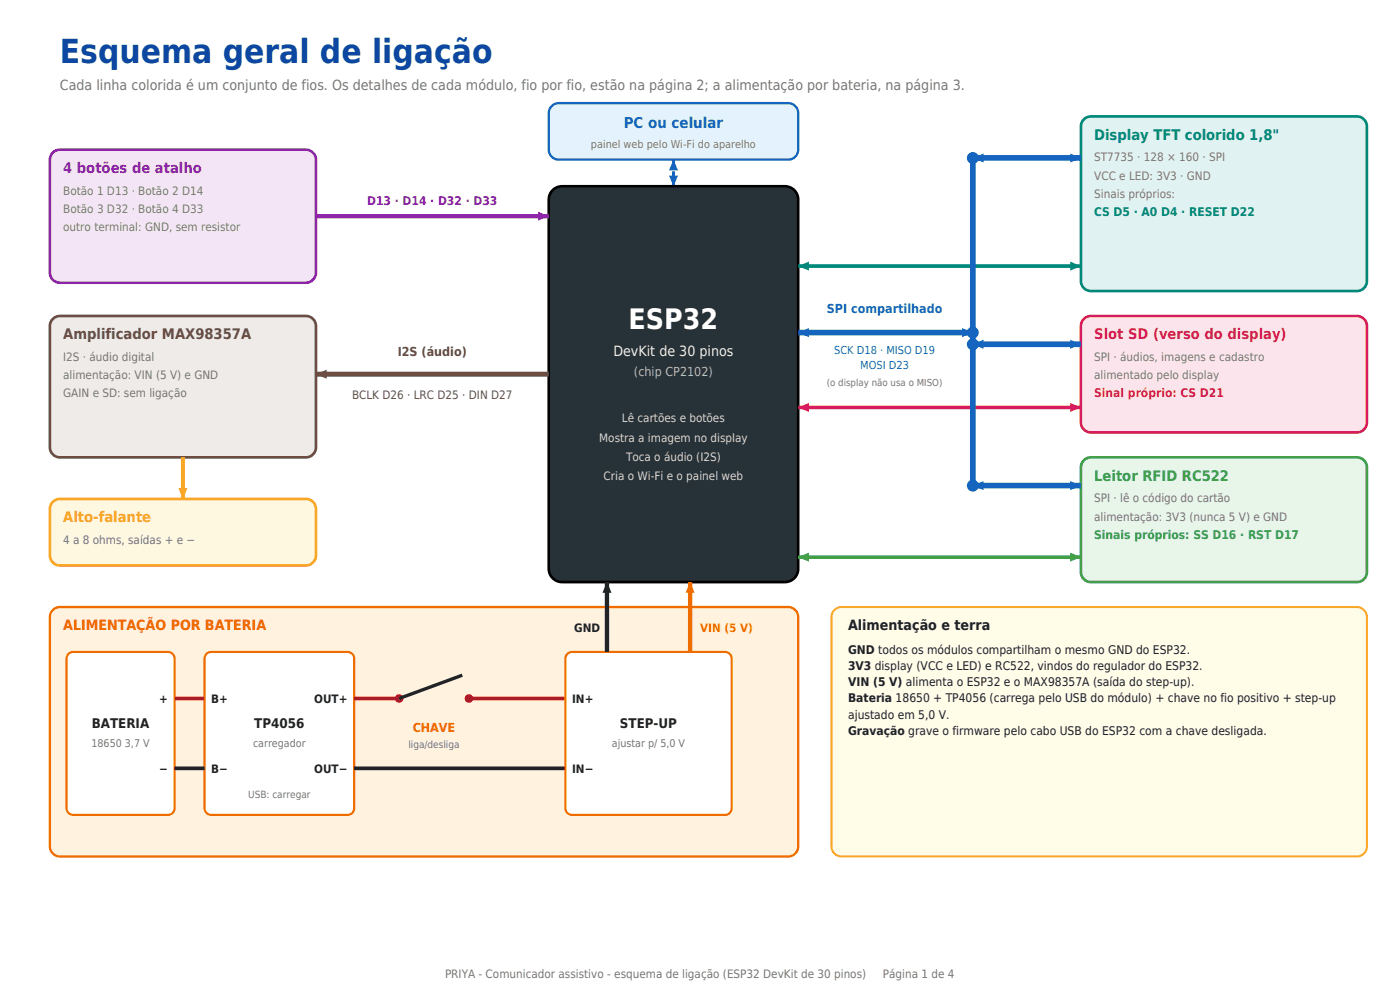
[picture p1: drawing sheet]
<svg xmlns="http://www.w3.org/2000/svg" width="297mm" height="210mm" viewBox="0 0 297 210" stroke-linecap="round" stroke-linejoin="round" font-family="sans-serif">
<defs><g id="words">
<text font-size="7.1" fill="#0d47a1" x="12.7" y="13.4">Esquema geral de ligação</text>
<text font-size="6" fill="#fff" x="133.4" y="69.8">ESP32</text>
<text font-size="3.2" fill="#1565c0" x="132.3" y="27.2">PC ou celular</text>
<text font-size="3.1" fill="#00897b" x="232.1" y="29.6">Display TFT colorido 1,8&quot;</text>
<text font-size="3.1" fill="#8e24aa" x="13.4" y="36.7">4 botões de atalho</text>
<text font-size="3.1" fill="#6d4c41" x="13.4" y="72">Amplificador MAX98357A</text>
<text font-size="3.1" fill="#d81b60" x="232.1" y="72">Slot SD (verso do display)</text>
<text font-size="3.1" fill="#43a047" x="232.1" y="102">Leitor RFID RC522</text>
<text font-size="3.1" fill="#f9a825" x="13.4" y="110.8">Alto-falante</text>
<text font-size="3" fill="#757575" x="12.7" y="19.1">Cada linha colorida é um conjunto de fios. Os detalhes de cada módulo, fio por fio, estão na página 2; a alimentação por bateria, na página 3.</text>
<text font-size="3" fill="#eceff1" x="130.1" y="75.5">DevKit de 30 pinos</text>
<text font-size="3" fill="#e65100" x="13.4" y="133.7">ALIMENTAÇÃO POR BATERIA</text>
<text font-size="3" fill="#212121" x="179.9" y="133.7">Alimentação e terra</text>
<g font-size="2.8" fill="#212121">
<text x="19.5" y="154.5">BATERIA</text>
<text x="53.9" y="154.5">TP4056</text>
<text x="131.5" y="154.5">STEP-UP</text>
</g>
<text font-size="2.6" fill="#1565c0" x="175.4" y="66.3">SPI compartilhado</text>
<text font-size="2.6" fill="#6d4c41" x="84.4" y="75.5">I2S (áudio)</text>
<text font-size="2.6" fill="#b0bec5" x="134.5" y="79.7">(chip CP2102)</text>
<text font-size="2.6" fill="#e65100" x="87.6" y="155.2">CHAVE</text>
<g font-size="2.5" fill="#757575">
<text x="232.1" y="34.2">ST7735 · 128 × 160 · SPI</text>
<text x="13.4" y="41.3">Botão 1 D13 · Botão 2 D14</text>
<text x="232.1" y="38.1">VCC e LED: 3V3 · GND</text>
<text x="232.1" y="42">Sinais próprios:</text>
<text x="13.4" y="45.2">Botão 3 D32 · Botão 4 D33</text>
<text x="13.4" y="49">outro terminal: GND, sem resistor</text>
<text x="13.4" y="76.6">I2S · áudio digital</text>
<text x="232.1" y="76.6">SPI · áudios, imagens e cadastro</text>
<text x="13.4" y="80.4">alimentação: VIN (5 V) e GND</text>
<text x="232.1" y="80.4">alimentado pelo display</text>
<text x="13.4" y="84.3">GAIN e SD: sem ligação</text>
<text x="232.1" y="106.5">SPI · lê o código do cartão</text>
<text x="232.1" y="110.4">alimentação: 3V3 (nunca 5 V) e GND</text>
<text x="13.4" y="115.4">4 a 8 ohms, saídas + e −</text>
<text x="94.4" y="207.4">PRIYA - Comunicador assistivo - esquema de ligação (ESP32 DevKit de 30 pinos)</text>
<text x="187.3" y="207.4">Página 1 de 4</text>
</g>
<text font-size="2.5" fill="#8e24aa" x="77.9" y="43.4">D13 · D14 · D32 · D33</text>
<text font-size="2.5" fill="#00897b" x="232.1" y="45.9">CS D5 · A0 D4 · RESET D22</text>
<text font-size="2.5" fill="#6d4c41" x="74.7" y="84.7">BCLK D26 · LRC D25 · DIN D27</text>
<g font-size="2.5" fill="#cfd8dc">
<text x="131.9" y="89.6">Lê cartões e botões</text>
<text x="127.1" y="93.7">Mostra a imagem no display</text>
<text x="128" y="101.8">Cria o Wi-Fi e o painel web</text>
<text x="132.8" y="97.7">Toca o áudio (I2S)</text>
</g>
<text font-size="2.5" fill="#d81b60" x="232.1" y="84.3">Sinal próprio: CS D21</text>
<text font-size="2.5" fill="#43a047" x="232.1" y="114.3">Sinais próprios: SS D16 · RST D17</text>
<g font-size="2.5" fill="#212121">
<text x="121.8" y="134.1">GND</text>
<text x="179.9" y="138.7">GND todos os módulos compartilham o mesmo GND do ESP32.</text>
<text x="179.9" y="142.1">3V3 display (VCC e LED) e RC522, vindos do regulador do ESP32.</text>
<text x="33.8" y="149.2">+</text>
<text x="44.8" y="149.2">B+</text>
<text x="66.7" y="149.2">OUT+</text>
<text x="121.4" y="149.2">IN+</text>
<text x="179.9" y="145.6">VIN (5 V) alimenta o ESP32 e o MAX98357A (saída do step-up).</text>
<text x="179.9" y="149">Bateria 18650 + TP4056 (carrega pelo USB do módulo) + chave no fio positivo + step-up</text>
<text x="179.9" y="152.4">ajustado em 5,0 V.</text>
<text x="179.9" y="155.9">Gravação grave o firmware pelo cabo USB do ESP32 com a chave desligada.</text>
<text x="33.8" y="164">−</text>
<text x="44.8" y="164">B−</text>
<text x="66.7" y="164">OUT−</text>
<text x="121.4" y="164">IN−</text>
</g>
<text font-size="2.5" fill="#ef6c00" x="148.5" y="134.1">VIN (5 V)</text>
<g font-size="2.3" fill="#757575">
<text x="125.4" y="31.4">painel web pelo Wi-Fi do aparelho</text>
<text x="19.4" y="158.4">18650 3,7 V</text>
<text x="53.7" y="158.4">carregador</text>
<text x="129.8" y="158.4">ajustar p/ 5,0 V</text>
</g>
<g font-size="2.3" fill="#1565c0">
<text x="177" y="75.1">SCK D18 · MISO D19</text>
<text x="182.5" y="78.3">MOSI D23</text>
</g>
<g font-size="2.1" fill="#757575">
<text x="86.6" y="158.7">liga/desliga</text>
<text x="52.6" y="169.3">USB: carregar</text>
</g>
<text font-size="2" fill="#757575" x="175.4" y="81.8">(o display não usa o MISO)</text>
</g></defs>
<path d="M117 22.5l1-.6h.5h48.7a2.12 2.12 0 0 1 2.1 2.1v7.7a2.12 2.12 0 0 1-2.1 2.2h-48.7a2.12 2.12 0 0 1-2.1-2.2v-7.7l.1-.6z" fill-rule="evenodd" fill="#e3f2fd" stroke="#1565c0" stroke-width=".49"/>
<path d="M142.9 33.9v5.6" fill="none" stroke="#1565c0" stroke-width=".63" stroke-dasharray="1.4 1.1" stroke-linecap="butt"/>
<g fill="#1565c0">
<path d="M141.9 37.2h1.9l-.9 2.3z"/>
<path d="M142.9 33.9l.9 2.2h-1.9z"/>
</g>
<path d="M117.5 40.1l1.1-.5 .6-.1h47.3a2.82 2.82 0 0 1 2.8 2.8v78.3a2.82 2.82 0 0 1-2.8 2.9h-47.3a2.82 2.82 0 0 1-2.8-2.9v-78.3a2.82 2.82 0 0 1 1.1-2.2z" fill-rule="evenodd" fill="#263238" stroke="#000" stroke-width=".56"/>
<path d="M11.2 32.4l.9-.6 .6-.1h52.2a2.12 2.12 0 0 1 2.1 2.2v24a2.12 2.12 0 0 1-2.1 2.1h-52.2a2.12 2.12 0 0 1-2.1-2.1v-24l.1-.6z" fill-rule="evenodd" fill="#f3e5f5" stroke="#8e24aa" stroke-width=".56"/>
<path d="M67 45.9h49.4" fill="none" stroke="#8e24aa" stroke-width=".92" stroke-linecap="butt"/>
<path d="M114.1 44.9l2.3 1-2.3 .9z" fill="#8e24aa"/>
<path d="M11.2 67.6l.9-.5 .6-.1h52.2a2.12 2.12 0 0 1 2.1 2.1v25.8a2.12 2.12 0 0 1-2.1 2.1h-52.2a2.12 2.12 0 0 1-2.1-2.1v-25.8l.1-.5z" fill-rule="evenodd" fill="#efebe9" stroke="#6d4c41" stroke-width=".56"/>
<path d="M67 79.4h49.4" fill="none" stroke="#6d4c41" stroke-width="1.1" stroke-linecap="butt"/>
<path d="M67 79.4l2.3-1v1.9z" fill="#6d4c41"/>
<path d="M11.2 106.5l.9-.6 .6-.1h52.2a2.12 2.12 0 0 1 2.1 2.1v9.9a2.12 2.12 0 0 1-2.1 2.1h-52.2a2.12 2.12 0 0 1-2.1-2.1v-9.9l.1-.5z" fill-rule="evenodd" fill="#fff8e1" stroke="#f9a825" stroke-width=".56"/>
<path d="M38.8 97v8.8" fill="none" stroke="#f9a825" stroke-width=".85" stroke-linecap="butt"/>
<path d="M37.8 103.6h2l-1 2.2z" fill="#f9a825"/>
<path d="M229.9 25.3l1-.5 .5-.1h56.5a2.12 2.12 0 0 1 2.1 2.1v32.8a2.12 2.12 0 0 1-2.1 2.1h-56.5a2.12 2.12 0 0 1-2.1-2.1v-32.8l.1-.6z" fill-rule="evenodd" fill="#e0f2f1" stroke="#00897b" stroke-width=".56"/>
<path d="M229.9 67.6l1-.5 .5-.1h56.5a2.12 2.12 0 0 1 2.1 2.1v20.5a2.12 2.12 0 0 1-2.1 2.1h-56.5a2.12 2.12 0 0 1-2.1-2.1v-20.5l.1-.5z" fill-rule="evenodd" fill="#fce4ec" stroke="#d81b60" stroke-width=".56"/>
<path d="M229.9 97.6l1-.5 .5-.1h56.5a2.12 2.12 0 0 1 2.1 2.1v22.3a2.12 2.12 0 0 1-2.1 2.1h-56.5a2.12 2.12 0 0 1-2.1-2.1v-22.3l.1-.5z" fill-rule="evenodd" fill="#e8f5e9" stroke="#43a047" stroke-width=".56"/>
<path d="M169.3 56.4h60" fill="none" stroke="#00897b" stroke-width=".78" stroke-linecap="butt"/>
<g fill="#00897b">
<path d="M227 55.5l2.3 .9-2.3 1z"/>
<path d="M169.3 56.4l2.3-.9v1.9z"/>
</g>
<path d="M169.3 86.4h60" fill="none" stroke="#d81b60" stroke-width=".78" stroke-linecap="butt"/>
<g fill="#d81b60">
<path d="M227 85.5l2.3 .9-2.3 1z"/>
<path d="M169.3 86.4l2.3-.9v1.9z"/>
</g>
<path d="M169.3 118.2h60" fill="none" stroke="#43a047" stroke-width=".78" stroke-linecap="butt"/>
<g fill="#43a047">
<path d="M227 117.2l2.3 1-2.3 .9z"/>
<path d="M169.3 118.2l2.3-1v1.9z"/>
</g>
<path d="M206.4 33.5v69.5M169.3 70.6h37.1" fill="none" stroke="#1565c0" stroke-width="1.2" stroke-linecap="butt"/>
<g fill="#1565c0">
<path d="M204.1 69.6l2.3 1-2.3 .9z"/>
<path d="M169.3 70.6l2.3-1v1.9z"/>
</g>
<path d="M206.4 33.5h22.9" fill="none" stroke="#1565c0" stroke-width="1.2" stroke-linecap="butt"/>
<g fill="#1565c0">
<path d="M227 32.6l2.3 .9-2.3 1z"/>
<path d="M206.4 33.5l2.2-.9v1.9z"/>
<circle cx="206.4" cy="33.5" r="1.27"/>
</g>
<path d="M206.4 73h22.9" fill="none" stroke="#1565c0" stroke-width="1.2" stroke-linecap="butt"/>
<g fill="#1565c0">
<path d="M227 72.1l2.3 .9-2.3 1z"/>
<path d="M206.4 73l2.2-.9v1.9z"/>
<circle cx="206.4" cy="73" r="1.27"/>
</g>
<path d="M206.4 103h22.9" fill="none" stroke="#1565c0" stroke-width="1.2" stroke-linecap="butt"/>
<g fill="#1565c0">
<path d="M227 102l2.3 1-2.3 1z"/>
<path d="M206.4 103l2.2-1v2z"/>
<circle cx="206.4" cy="103" r="1.27"/>
<circle cx="206.4" cy="70.6" r="1.27"/>
</g>
<path d="M11.2 129.4l.9-.6h.6h154.5a2.12 2.12 0 0 1 2.1 2.1v48.7a2.12 2.12 0 0 1-2.1 2.1h-154.5a2.12 2.12 0 0 1-2.1-2.1v-48.7l.1-.6z" fill-rule="evenodd" fill="#fff3e0" stroke="#ef6c00" stroke-width=".49"/>
<g fill="#fff" stroke="#ef6c00" stroke-width=".46">
<path d="M14.7 138.6l.8-.3h20.1a1.41 1.41 0 0 1 1.4 1.4v31.7a1.41 1.41 0 0 1-1.4 1.5h-20.1a1.41 1.41 0 0 1-1.4-1.5v-31.7l.1-.4z" fill-rule="evenodd"/>
<path d="M44 138.6l.8-.3h28.9a1.41 1.41 0 0 1 1.4 1.4v31.7a1.41 1.41 0 0 1-1.4 1.5h-28.9a1.41 1.41 0 0 1-1.4-1.5v-31.7l.1-.4z" fill-rule="evenodd"/>
</g>
<path d="M37 148.2h6.4M75.1 148.2h9.6M99.5 148.2h20.4" fill="none" stroke="#b71c1c" stroke-width=".78" stroke-linecap="butt"/>
<path d="M37 163h6.4" fill="none" stroke="#212121" stroke-width=".78" stroke-linecap="butt"/>
<g fill="#b71c1c">
<circle cx="84.7" cy="148.2" r=".92"/>
<circle cx="99.5" cy="148.2" r=".92"/>
</g>
<path d="M98.1 143.2l-13.4 5" fill="none" stroke="#212121" stroke-width=".71" stroke-linecap="butt"/>
<path d="M75.1 163h44.8" fill="none" stroke="#212121" stroke-width=".78" stroke-linecap="butt"/>
<path d="M120.5 138.6l.9-.3h32.4a1.41 1.41 0 0 1 1.4 1.4v31.7a1.41 1.41 0 0 1-1.4 1.5h-32.4a1.41 1.41 0 0 1-1.5-1.5v-31.7l.1-.4z" fill-rule="evenodd" fill="#fff" stroke="#ef6c00" stroke-width=".46"/>
<path d="M128.8 123.5v14.8" fill="none" stroke="#212121" stroke-width=".92" stroke-linecap="butt"/>
<path d="M128.8 123.5l.9 2.2h-1.9z" fill="#212121"/>
<path d="M146.4 123.5v14.8" fill="none" stroke="#ef6c00" stroke-width=".92" stroke-linecap="butt"/>
<path d="M146.4 123.5l1 2.2h-2z" fill="#ef6c00"/>
<path d="M177 129.4l.9-.6h.6h109.4a2.12 2.12 0 0 1 2.1 2.1v48.7a2.12 2.12 0 0 1-2.1 2.1h-109.4a2.12 2.12 0 0 1-2.1-2.1v-48.7l.1-.6z" fill-rule="evenodd" fill="#fffde7" stroke="#f9a825" stroke-width=".42"/>
<use href="#words"/>
</svg>
